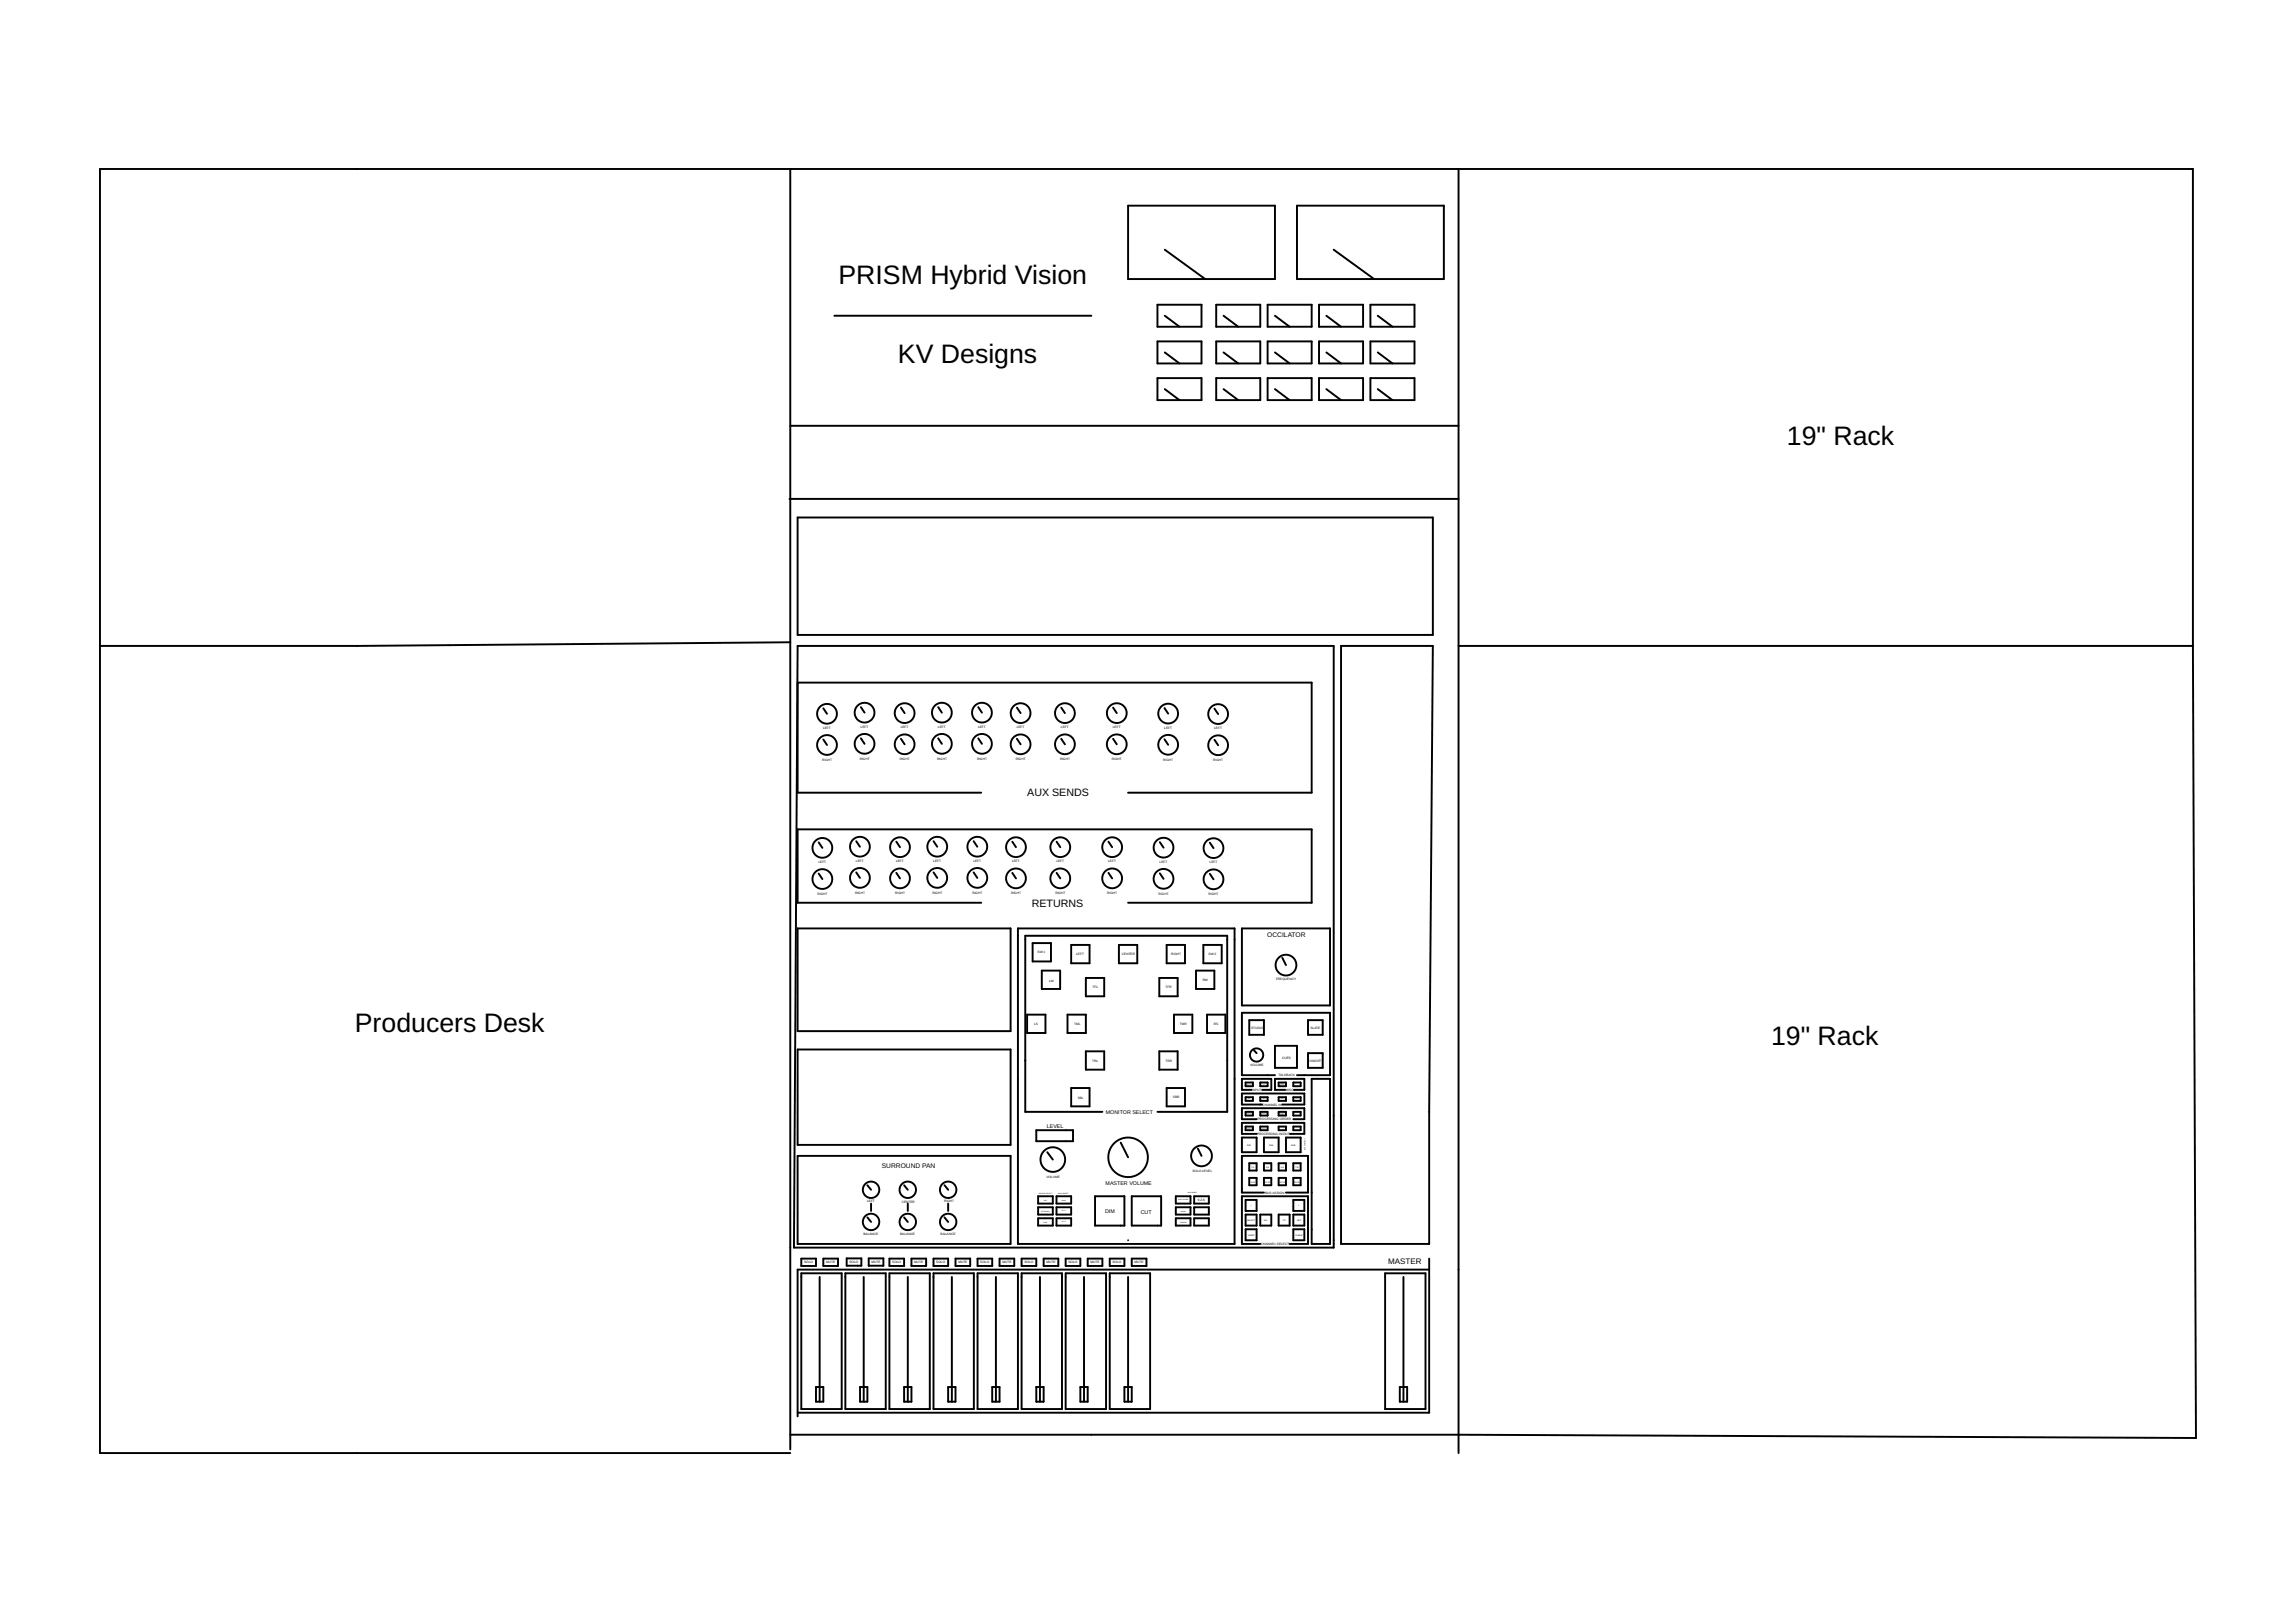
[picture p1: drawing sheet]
<svg xmlns="http://www.w3.org/2000/svg" width="297mm" height="210mm" viewBox="0 0 297 210" stroke-linecap="round" stroke-linejoin="round" font-family="sans-serif">
<defs><g id="words">
<g font-size="3.5">
<text x="108.5" y="36.8">PRISM Hybrid Vision</text>
<text x="116.2" y="47">KV Designs</text>
<text x="231.2" y="57.6">19&quot; Rack</text>
<text x="45.9" y="133.6">Producers Desk</text>
<text x="229.1" y="135.3">19&quot; Rack</text>
</g>
<g font-size="1.4">
<text x="132.9" y="103">AUX SENDS</text>
<text x="133.5" y="117.3">RETURNS</text>
</g>
<text font-size="1" x="179.6" y="163.6">MASTER</text>
<g font-size=".9">
<text x="164" y="121.2">OCCILATOR</text>
<text x="114.1" y="151.1">SURROUND PAN</text>
</g>
<g font-size=".7">
<text x="135.4" y="146">LEVEL</text>
<text x="143.1" y="144.2">MONITOR SELECT</text>
<text x="143" y="153.4">MASTER VOLUME</text>
<text x="143" y="157">DIM</text>
<text x="147.6" y="157.1">CUT</text>
</g>
<g font-size=".4">
<text x="106.5" y="94.3">LEFT</text>
<text x="111.3" y="94.2">LEFT</text>
<text x="116.5" y="94.2">LEFT</text>
<text x="121.3" y="94.2">LEFT</text>
<text x="126.5" y="94.2">LEFT</text>
<text x="131.5" y="94.2">LEFT</text>
<text x="137.3" y="94.2">LEFT</text>
<text x="144" y="94.2">LEFT</text>
<text x="150.6" y="94.3">LEFT</text>
<text x="157.1" y="94.4">LEFT</text>
<text x="106.4" y="98.5">RIGHT</text>
<text x="111.2" y="98.3">RIGHT</text>
<text x="116.4" y="98.4">RIGHT</text>
<text x="121.2" y="98.3">RIGHT</text>
<text x="126.4" y="98.3">RIGHT</text>
<text x="131.4" y="98.4">RIGHT</text>
<text x="137.1" y="98.4">RIGHT</text>
<text x="143.9" y="98.4">RIGHT</text>
<text x="150.5" y="98.4">RIGHT</text>
<text x="157" y="98.5">RIGHT</text>
<text x="105.9" y="111.7">LEFT</text>
<text x="110.7" y="111.5">LEFT</text>
<text x="115.9" y="111.6">LEFT</text>
<text x="120.7" y="111.5">LEFT</text>
<text x="125.9" y="111.5">LEFT</text>
<text x="130.9" y="111.6">LEFT</text>
<text x="136.7" y="111.6">LEFT</text>
<text x="143.4" y="111.6">LEFT</text>
<text x="150" y="111.6">LEFT</text>
<text x="156.5" y="111.7">LEFT</text>
<text x="105.8" y="115.8">RIGHT</text>
<text x="110.6" y="115.7">RIGHT</text>
<text x="115.8" y="115.7">RIGHT</text>
<text x="120.6" y="115.7">RIGHT</text>
<text x="125.8" y="115.7">RIGHT</text>
<text x="130.8" y="115.7">RIGHT</text>
<text x="136.5" y="115.7">RIGHT</text>
<text x="143.3" y="115.7">RIGHT</text>
<text x="149.9" y="115.8">RIGHT</text>
<text x="156.4" y="115.9">RIGHT</text>
<text x="134.2" y="123.4">SW 1</text>
<text x="139.2" y="123.6">LEFT</text>
<text x="145.1" y="123.7">CENTER</text>
<text x="151.5" y="123.6">RIGHT</text>
<text x="156.4" y="123.6">SW 2</text>
<text x="135.7" y="127">LW</text>
<text x="141.4" y="127.9">TFL</text>
<text x="150.8" y="127.9">TFR</text>
<text x="155.6" y="127">RW</text>
<text x="165.1" y="126.9">FREQUENCY</text>
<text x="133.8" y="132.7">LS</text>
<text x="139" y="132.7">TML</text>
<text x="141.3" y="137.4">TRL</text>
<text x="150.8" y="137.5">TRR</text>
<text x="152.7" y="132.6">TMR</text>
<text x="157" y="132.7">RS</text>
<text x="161.7" y="138">VOLUME</text>
<text x="161.9" y="133.2">STUDIO</text>
<text x="165.9" y="137.1">CUES</text>
<text x="169.4" y="137.4">ON/OFF</text>
<text x="169.5" y="133.1">SLATE</text>
<text x="139.4" y="142.2">SBL</text>
<text x="151.7" y="142.1">SBR</text>
<text x="162" y="141.2">INPUT</text>
<text x="163.3" y="143.1">CHANNEL IN</text>
<text x="165.4" y="139.3">TALKBACK</text>
<text x="166.3" y="141.2">MISC</text>
<text x="162.6" y="146.9">PROCESSING IN/OUT</text>
<text x="162.7" y="145">PROCESSING ORDER</text>
<text x="112.2" y="155.6">LEFT</text>
<text x="116.7" y="155.6">CENTER</text>
<text x="122.2" y="155.6">RIGHT</text>
<text x="135.4" y="152.5">VOLUME</text>
<text x="154.3" y="151.7">SOLO LEVEL</text>
<text x="155" y="155.4">9.2.6</text>
<text x="163.7" y="154.5">BUS ASSIGN</text>
<text x="111.7" y="159.8">BALANCE</text>
<text x="116.5" y="159.8">BALANCE</text>
<text x="121.7" y="159.8">BALANCE</text>
<text x="163.1" y="161.1">CHANNEL SELECT</text>
<text x="104" y="163.5">SOLO</text>
<text x="106.9" y="163.5">MUTE</text>
<text x="109.9" y="163.5">SOLO</text>
<text x="112.8" y="163.5">MUTE</text>
<text x="115.4" y="163.5">SOLO</text>
<text x="118.3" y="163.5">MUTE</text>
<text x="121.1" y="163.5">SOLO</text>
<text x="124" y="163.5">MUTE</text>
<text x="126.8" y="163.5">SOLO</text>
<text x="129.7" y="163.5">MUTE</text>
<text x="132.5" y="163.5">SOLO</text>
<text x="135.4" y="163.5">MUTE</text>
<text x="138.2" y="163.5">SOLO</text>
<text x="141.1" y="163.5">MUTE</text>
<text x="143.9" y="163.5">SOLO</text>
<text x="146.8" y="163.5">MUTE</text>
</g>
<g font-size=".3">
<text x="161.4" y="148.3">DIR</text>
<text x="164.2" y="148.3">PAN</text>
<text x="167" y="148.3">SUB</text>
<text x="161.9" y="153.1">9-10</text>
<text x="161.9" y="151.1">1-2</text>
<text x="163.6" y="153">11-12</text>
<text x="163.8" y="151.1">3-4</text>
<text x="165.5" y="153">13-14</text>
<text x="165.7" y="151.1">5-6</text>
<text x="167.4" y="153">15-16</text>
<text x="167.6" y="151.1">7-8</text>
<text x="161.3" y="158">SELECT</text>
<text x="161.5" y="159.9">UNDO</text>
<text x="163.5" y="158">ALL</text>
<text x="166" y="158">TO</text>
<text x="167.6" y="159.9">CLEAR</text>
<text x="167.8" y="158">SET</text>
<text x="167.9" y="156.1">+</text>
</g>
<g font-size=".2">
<text x="168.9" y="148.8" transform="rotate(-90 168.9 148.8)">BUS CONTROL</text>
<text x="134.4" y="154.5">SOURCE SELECT</text>
<text x="135.1" y="155.4">MIX</text>
<text x="136.9" y="154.5">MON SELECT</text>
<text x="137.4" y="155.4">MAIN</text>
<text x="152.4" y="155.4">SOLO CLEAR</text>
<text x="153.7" y="154.4">MON MODE</text>
<text x="134.7" y="156.8">EXTERNAL</text>
<text x="135" y="158.2">DAW</text>
<text x="137.4" y="156.7">ALT 1</text>
<text x="137.4" y="158.2">ALT 2</text>
<text x="152.7" y="158.2">STEREO</text>
<text x="152.8" y="156.8">MONO</text>
</g>
</g></defs>
<g fill="none" stroke="#000" stroke-width=".25">
<path d="M102.2 21.9v165.7M145.9 26.6h19v9.5h-19zM149.7 39.4h5.7v2.9h-5.7zM150.7 32.3l5.2 3.8M157.3 39.4h5.7v2.9h-5.7zM164 39.4h5.7v2.9h-5.7zM167.8 26.6h19v9.5h-19zM170.6 39.4h5.7v2.9h-5.7zM172.5 32.3l5.3 3.8M177.3 39.4h5.7v2.9h-5.7zM188.7 21.9v166.1M102.2 55.1h86.5"/>
<path d="M107.9 40.9h33.3M149.7 44.2h5.7v2.8h-5.7zM149.7 48.9h5.7v2.9h-5.7zM150.7 40.9l1.9 1.4M150.7 45.6l1.9 1.4M150.7 50.4l1.9 1.4M157.3 44.2h5.7v2.8h-5.7zM157.3 48.9h5.7v2.9h-5.7zM158.3 40.9l1.9 1.4M158.3 45.6l1.9 1.4M158.3 50.4l1.9 1.4M164 44.2h5.7v2.8h-5.7z"/>
<path d="M164 48.9h5.7v2.9h-5.7zM164.9 40.9l1.9 1.4M164.9 45.6l1.9 1.4M164.9 50.4l1.9 1.4M170.6 44.2h5.7v2.8h-5.7zM170.6 48.9h5.7v2.9h-5.7zM171.6 40.9l1.9 1.4M171.6 45.6l1.9 1.4M171.6 50.4l1.9 1.4M177.3 44.2h5.7v2.8h-5.7zM177.3 48.9h5.7v2.9h-5.7zM178.2 40.9l1.9 1.4"/>
<path d="M178.2 45.6l1.9 1.4M178.2 50.4l1.9 1.4M102.1 64.6h86.6M103.2 67h82.2v15.2h-82.2zM102.2 83.1l-56 .5h-33.3M103.2 83.6h69.3v77.9h-69.8zM106.5 91.7l.5 .7M106.5 95.7l.5 .7M111.4 91.5l.4 .7M111.4 95.5l.4 .8M116.6 91.6l.4 .7M116.6 95.6l.4 .7"/>
<path d="M121.4 91.5l.5 .7M121.4 95.5l.5 .8M126.6 91.5l.4 .7M126.6 95.5l.4 .8M131.6 91.6l.4 .7M131.6 95.6l.4 .7M137.3 91.6l.5 .7M137.3 95.6l.5 .7M144 91.6l.5 .7M144 95.6l.5 .7M150.7 91.6l.4 .7M150.7 95.7l.4 .7"/>
<path d="M157.1 91.7l.5 .7M157.1 95.7l.5 .7M173.5 83.6h11.9l-.5 60.3v17.1h-11.4zM188.7 83.6h95M283.7 83.6v-61.7h-270.8v166.1h89.3M283.7 83.6l.4 102.5-95.4-.4h-86.5M105.9 109l.5 .7M105.9 113l.5 .8M110.8 108.9l.5 .7M110.8 112.9l.5 .7M116 108.9l.4 .7M116 113l.4 .7"/>
<path d="M120.8 108.9l.5 .7M120.8 112.9l.5 .7M126 108.9l.4 .7M126 112.9l.4 .7M126.9 102.6h-23.7v-14.3h66.5v14.3h-23.8M126.9 116.8h-23.7v-9.5h66.5v9.5h-23.8M131 108.9l.4 .7M131 113l.4 .7M136.7 108.9l.5 .7M136.7 113l.5 .7M143.4 108.9l.5 .7M143.4 113l.5 .7"/>
<path d="M150.1 109l.4 .7M150.1 113l.4 .7M156.5 109l.5 .8M156.5 113.1l.5 .7M103.2 120.1h27.5v13.3h-27.5zM103.2 135.8h27.5v12.4h-27.5zM131.7 120.1h28v40.9h-28zM131.7 121.1h.1M132.6 137.2h.1M132.9 131.3h2.4v2.4h-2.4zM133.6 122h2.4v2.4h-2.4zM134.8 125.6h2.4v2.4h-2.4z"/>
<path d="M138.1 131.3h2.4v2.4h-2.4zM138.6 122.3h2.4v2.4h-2.4zM140.5 126.6h2.4v2.3h-2.4zM140.5 136.1h2.4v2.3h-2.4zM144.8 122.3h2.3v2.4h-2.3zM150 126.6h2.4v2.3h-2.4zM150 136.1h2.4v2.3h-2.4zM150.9 122.3h2.4v2.4h-2.4zM151.9 131.3h2.4v2.4h-2.4zM154.7 125.6h2.4v2.4h-2.4zM155.7 122.3h2.4v2.4h-2.4zM156.2 131.3h2.3v2.4h-2.3z"/>
<path d="M160.7 120.1h11.4v10h-11.4zM161.6 132h1.9v1.9h-1.9zM162.2 135.9l.4 .4M164.9 139.1h-4.2v-8h11.4v8h-4.3M164.9 135.3h2.9v2.9h-2.9zM165.9 123.9l.5 1M169.2 132h1.9v1.9h-1.9zM169.2 136.3h1.9v1.9h-1.9zM169.7 139.6h2.4v21.4h-2.4zM103.2 149.6h27.5v11.4h-27.5zM112.2 153.4l.5 .6M112.2 157.5l.5 .6"/>
<path d="M112.7 155.8v.9M117 157.5l.4 .6M117 153.4l.4 .6M117.4 155.8v.9M122.2 157.5l.5 .6M122.2 153.4l.5 .6M122.7 155.8v.9M134.1 146.3h4.7v1.4h-4.7zM134.3 154.8h1.9v1h-1.9zM134.3 157.7h1.9v.9h-1.9zM134.3 156.2h1.9v1h-1.9zM135.5 149.1l.7 1"/>
<path d="M136.7 154.8h1.9v1h-1.9zM136.7 157.7h1.9v.9h-1.9zM136.7 156.2h1.9v1h-1.9zM138.6 140.8h2.4v2.4h-2.4zM141.7 154.8h3.8v3.8h-3.8zM142.6 143.9h-10v-22.8h26.2v22.8h-9.1M145 147.9l.9 1.9M146.4 154.8h3.8v3.8h-3.8zM150.9 140.8h2.4v2.4h-2.4zM152.1 154.8h1.9v1h-1.9zM152.1 157.7h1.9v.9h-1.9zM152.1 156.2h1.9v1h-1.9z"/>
<path d="M154.5 154.8h1.9v1h-1.9zM154.5 157.7h1.9v.9h-1.9zM154.5 156.2h1.9v1h-1.9zM155 148.6l.4 1M160.7 147.2h1.9v1.9h-1.9zM161.1 159.1h1.5v1.4h-1.5zM161.1 140.1h1v.5h-1zM161.1 142h1v.5h-1zM161.1 143.9h1v.5h-1zM161.1 145.8h1v.5h-1zM161.1 155.3h1.5v1.4h-1.5zM161.1 157.2h1.5v1.4h-1.5z"/>
<path d="M161.6 150.5h1v1h-1zM161.6 152.4h1v1h-1zM161.9 141h-1.2v-1.4h3.8v1.4h-1.2M162.6 144.8h-1.9v-1.4h8v1.4h-1.4M162.6 146.7h-1.9v-1.4h8v1.4h-1.8M163 157.2h1.5v1.4h-1.5zM163 140.1h1v.5h-1zM163 142h1v.5h-1zM163 143.9h1v.5h-1zM163 145.8h1v.5h-1zM163.3 142.9h-2.6v-1.4h8v1.4h-2.8M163.5 154.3h-2.8v-4.7h8.5v4.7h-2.8"/>
<path d="M163.5 150.5h1v1h-1zM163.5 152.4h1v1h-1zM163.5 147.2h1.9v1.9h-1.9zM165.4 140.1h1v.5h-1zM165.4 142h1v.5h-1zM165.4 143.9h1v.5h-1zM165.4 145.8h1v.5h-1zM165.4 150.5h1v1h-1zM165.4 152.4h1v1h-1zM165.4 157.2h1.4v1.4h-1.4zM166.3 141h-1.4v-1.4h3.8v1.4h-1.3M166.4 147.2h1.9v1.9h-1.9z"/>
<path d="M167.3 159.1h1.4v1.4h-1.4zM167.3 155.3h1.4v1.4h-1.4zM167.3 157.2h1.4v1.4h-1.4zM167.3 140.1h1v.5h-1zM167.3 142h1v.5h-1zM167.3 143.9h1v.5h-1zM167.3 145.8h1v.5h-1zM167.3 150.5h1v1h-1zM167.3 152.4h1v1h-1zM103.7 162.9h1.9v.9h-1.9zM103.7 164.8h5.2v17.5h-5.2zM105.6 179.5h.9v1.9h-.9z"/>
<path d="M106 165.3v16.1M106.5 162.9h1.9v.9h-1.9zM109.4 164.8h5.2v17.5h-5.2zM109.5 162.8h1.9v1h-1.9zM111.3 179.5h.9v1.9h-.9zM111.7 165.3v16.1M112.4 162.8h1.9v1h-1.9zM115.1 162.9h1.9v.9h-1.9zM115.1 164.8h5.2v17.5h-5.2zM117 179.5h.9v1.9h-.9zM117.4 165.3v16.1M117.9 162.9h1.9v.9h-1.9z"/>
<path d="M120.8 162.9h1.9v.9h-1.9zM120.8 164.8h5.2v17.5h-5.2zM122.7 179.5h.9v1.9h-.9zM123.1 165.3v16.1M123.6 162.9h1.9v.9h-1.9zM126.5 164.8h5.2v17.5h-5.2zM126.5 162.9h1.9v.9h-1.9zM128.4 179.5h.9v1.9h-.9zM128.8 165.3v16.1M129.3 162.9h1.9v.9h-1.9zM132.2 162.9h1.9v.9h-1.9zM132.2 164.8h5.2v17.5h-5.2z"/>
<path d="M134.1 179.5h.9v1.9h-.9zM134.5 165.3v16.1M135 162.9h1.9v.9h-1.9zM137.9 162.9h1.9v.9h-1.9zM137.9 164.8h5.2v17.5h-5.2zM139.8 179.5h.9v1.9h-.9zM140.2 165.3v16.1M140.7 162.9h1.9v.9h-1.9zM143.6 162.9h1.9v.9h-1.9zM143.6 164.8h5.2v17.5h-5.2zM145.5 179.5h.9v1.9h-.9zM145.9 160.5h.1"/>
<path d="M145.9 165.3v16.1M146.4 162.9h1.9v.9h-1.9zM163 161h-2.3v-6.2h8.5v6.2h-2.4M179.2 164.8h5.2v17.5h-5.2zM181.1 179.5h.9v1.9h-.9zM181.6 165.3v16.1M184.9 162.9v19.9h-81.7M184.9 164.3h-81.7v19"/>
<circle cx="107" cy="92.4" r="1.28"/>
<circle cx="107" cy="96.4" r="1.28"/>
<circle cx="111.9" cy="92.2" r="1.28"/>
<circle cx="111.9" cy="96.3" r="1.28"/>
<circle cx="117" cy="92.3" r="1.28"/>
<circle cx="117" cy="96.3" r="1.28"/>
<circle cx="121.9" cy="92.2" r="1.28"/>
<circle cx="121.9" cy="96.3" r="1.28"/>
<circle cx="127" cy="92.2" r="1.28"/>
<circle cx="127" cy="96.3" r="1.28"/>
<circle cx="132" cy="92.3" r="1.28"/>
<circle cx="132" cy="96.3" r="1.28"/>
<circle cx="137.8" cy="92.3" r="1.28"/>
<circle cx="137.8" cy="96.3" r="1.28"/>
<circle cx="144.5" cy="92.3" r="1.28"/>
<circle cx="144.5" cy="96.3" r="1.28"/>
<circle cx="151.1" cy="92.3" r="1.28"/>
<circle cx="151.1" cy="96.4" r="1.28"/>
<circle cx="157.6" cy="92.4" r="1.28"/>
<circle cx="157.6" cy="96.4" r="1.28"/>
<circle cx="106.4" cy="109.7" r="1.28"/>
<circle cx="106.4" cy="113.8" r="1.28"/>
<circle cx="111.3" cy="113.6" r="1.28"/>
<circle cx="111.3" cy="109.6" r="1.28"/>
<circle cx="116.4" cy="113.7" r="1.28"/>
<circle cx="116.4" cy="109.6" r="1.28"/>
<circle cx="121.3" cy="113.6" r="1.28"/>
<circle cx="121.3" cy="109.6" r="1.28"/>
<circle cx="126.4" cy="113.6" r="1.28"/>
<circle cx="126.4" cy="109.6" r="1.28"/>
<circle cx="131.4" cy="113.7" r="1.28"/>
<circle cx="131.4" cy="109.6" r="1.28"/>
<circle cx="137.2" cy="113.7" r="1.28"/>
<circle cx="137.2" cy="109.6" r="1.28"/>
<circle cx="143.9" cy="113.7" r="1.28"/>
<circle cx="143.9" cy="109.6" r="1.28"/>
<circle cx="150.5" cy="109.7" r="1.28"/>
<circle cx="150.5" cy="113.7" r="1.28"/>
<circle cx="157" cy="109.8" r="1.28"/>
<circle cx="157" cy="113.8" r="1.28"/>
<circle cx="162.6" cy="136.5" r=".86"/>
<circle cx="166.4" cy="124.9" r="1.34"/>
<circle cx="112.7" cy="158.1" r="1.06"/>
<circle cx="112.7" cy="154" r="1.06"/>
<circle cx="117.4" cy="154" r="1.06"/>
<circle cx="117.4" cy="158.1" r="1.06"/>
<circle cx="122.7" cy="154" r="1.06"/>
<circle cx="122.7" cy="158.1" r="1.06"/>
<circle cx="136.2" cy="150.1" r="1.59"/>
<circle cx="145.9" cy="149.8" r="2.56"/>
<circle cx="155.4" cy="149.6" r="1.34"/>
</g>
<use href="#words"/>
</svg>
